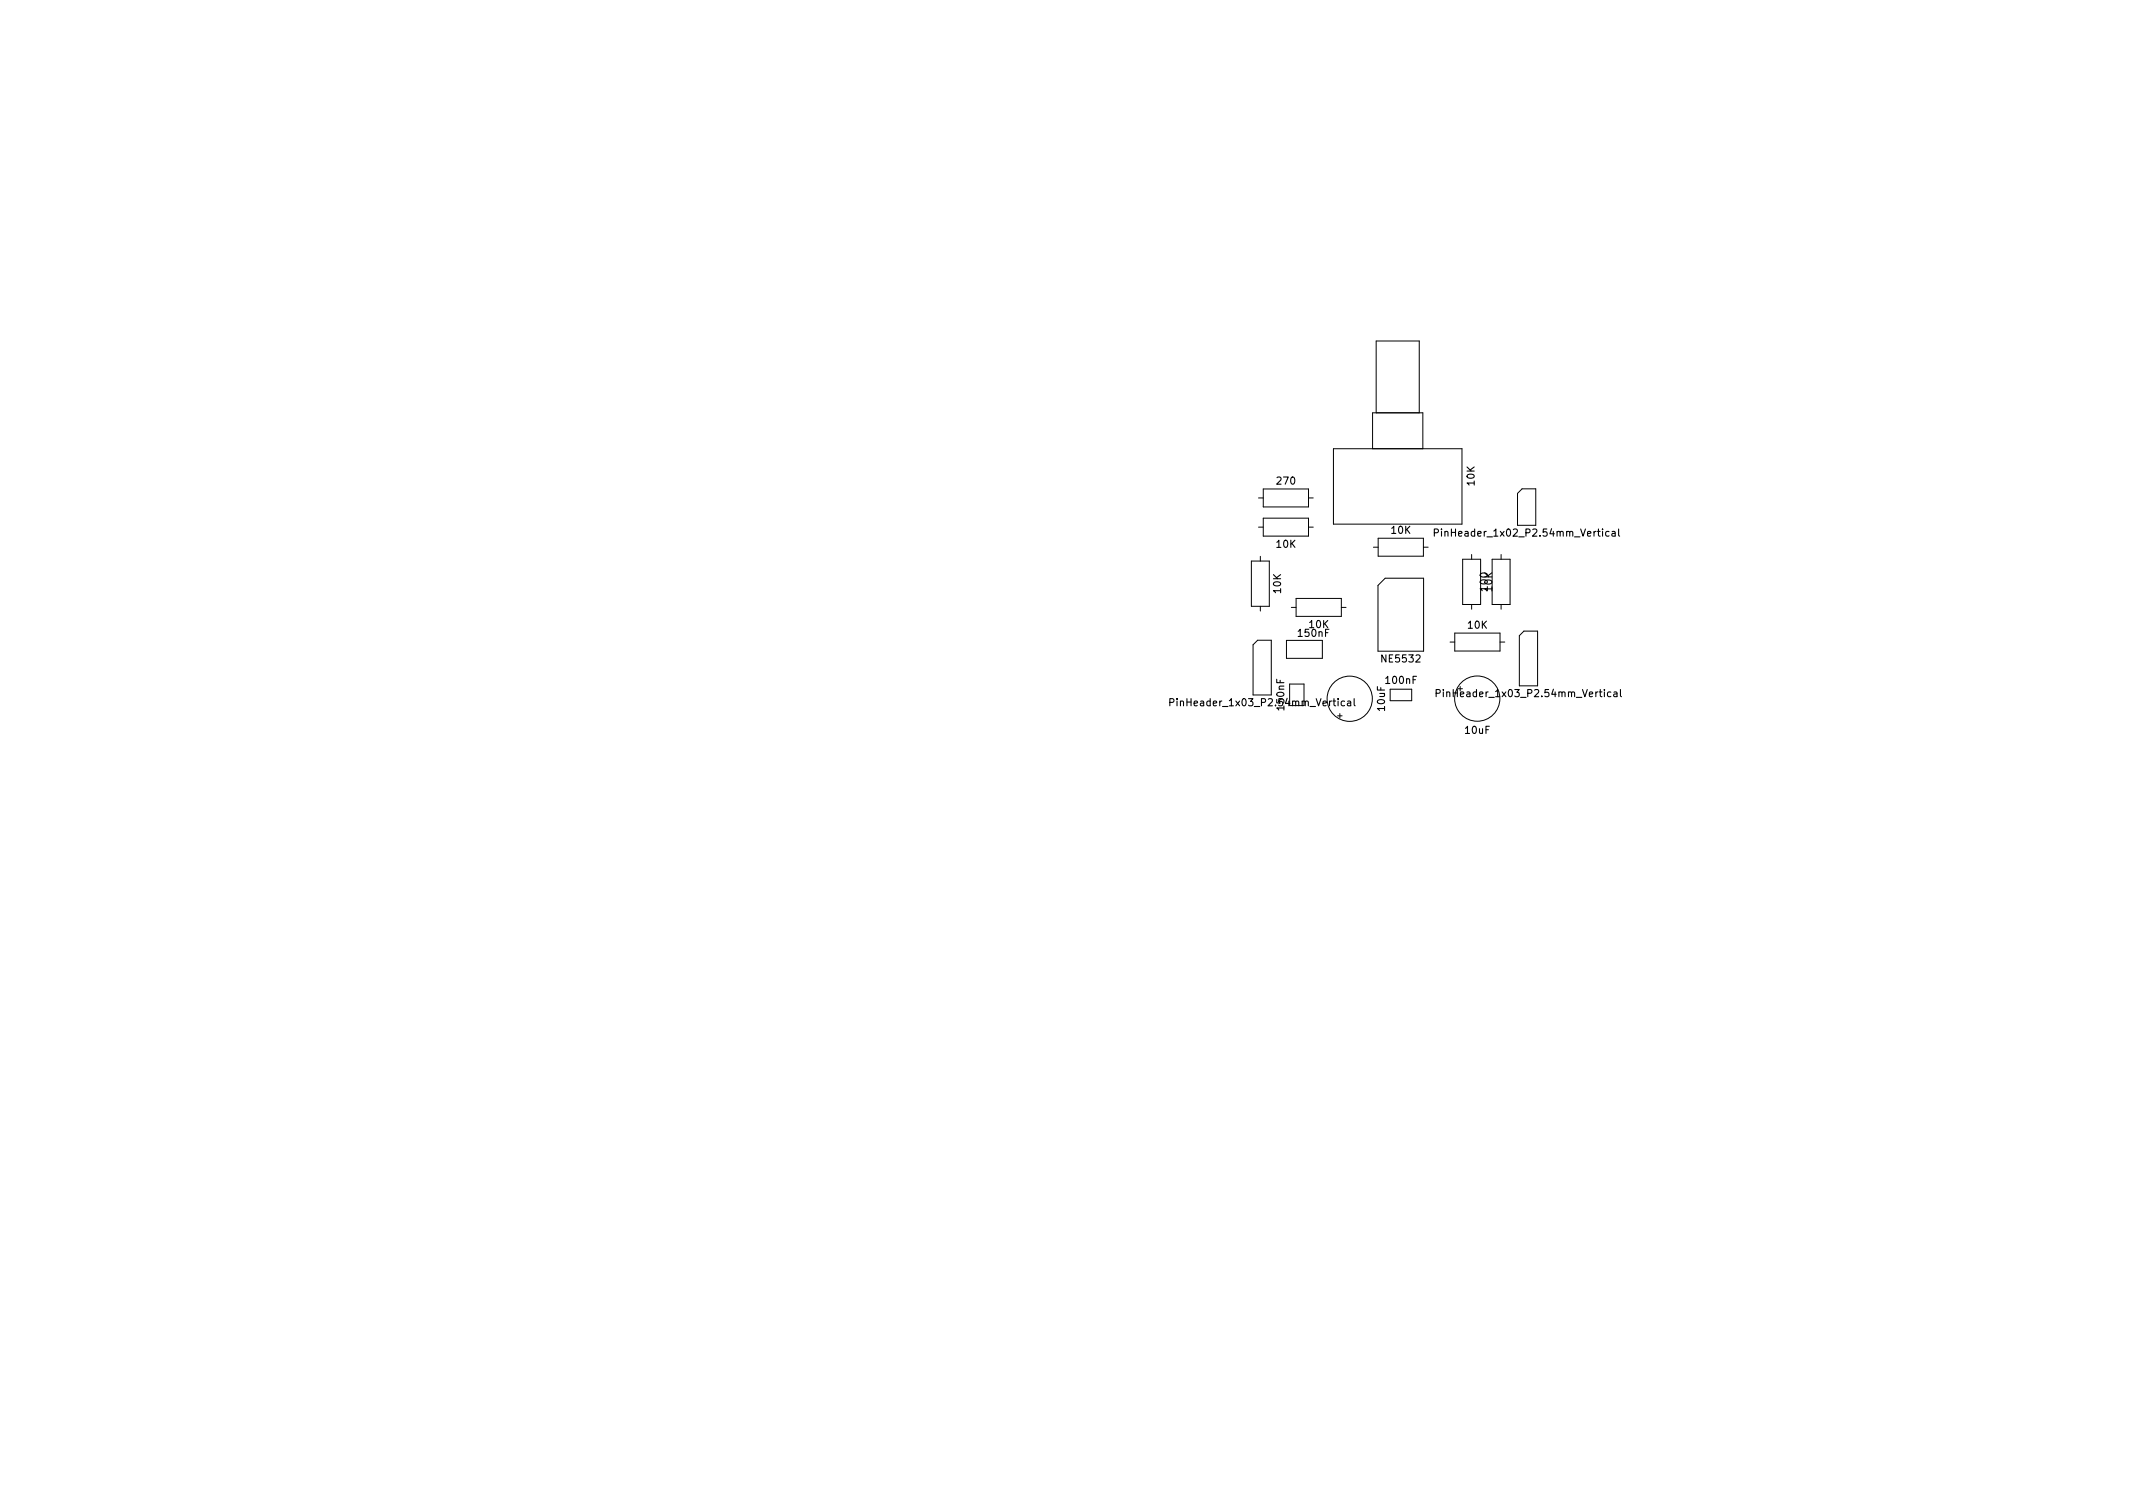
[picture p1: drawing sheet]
<svg xmlns="http://www.w3.org/2000/svg" width="297mm" height="210mm" viewBox="0 0 297 210" stroke-linecap="round" stroke-linejoin="round" font-family="sans-serif">
<defs><g id="words">
<g font-size="1.4">
<text x="177.9" y="67.5">270</text>
<text x="205.3" y="67.6" transform="rotate(-90 205.3 67.6)">10K</text>
<text x="177.8" y="76.3">10K</text>
<text x="193.8" y="74.3">10K</text>
<text x="200.9" y="74.7">PinHeader_1x02_P2.54mm_Vertical</text>
<text x="178.4" y="82.6" transform="rotate(-90 178.4 82.6)">10K</text>
<text x="207.2" y="82.2" transform="rotate(-90 207.2 82.2)">100</text>
<text x="207.8" y="82.3" transform="rotate(-90 207.8 82.3)">10K</text>
<text x="180.9" y="88.7">150nF</text>
<text x="182.4" y="87.4">10K</text>
<text x="204.5" y="87.5">10K</text>
<text x="192.6" y="92.2">NE5532</text>
<text x="193.1" y="95.2">100nF</text>
<text x="164" y="98.3">PinHeader_1x03_P2.54mm_Vertical</text>
<text x="178.8" y="98.8" transform="rotate(-90 178.8 98.8)">150nF</text>
<text x="192.9" y="98.9" transform="rotate(-90 192.9 98.9)">10uF</text>
<text x="201.1" y="97.1">PinHeader_1x03_P2.54mm_Vertical</text>
<text x="204.1" y="102.2">10uF</text>
</g>
</g></defs>
<g fill="none" stroke="#000" stroke-width=".14">
<path d="M191.6 57.5v-10h6v10M174.3 78.1h2.5v6.3h-2.5zM175.3 69.3h.6M175.3 73.4h.6M175.5 77.5v.6M175.9 68.1h6.3v2.5h-6.3zM175.9 72.2h6.3v2.5h-6.3zM182.2 69.3h.7M182.2 73.4h.7M185.7 62.5h17.9v10.5h-17.9zM191.1 62.5v-5h7v5M191.3 76.2h.6"/>
<path d="M191.9 74.9h6.3v2.5h-6.3zM198.2 76.2h.7M203.7 77.9h2.5v6.3h-2.5zM204.9 77.2v.7M207.8 77.9h2.5v6.3h-2.5zM209 77.2v.7M211.3 68.7l.7-.6h1.9v5h-2.6zM175.1 89.1h1.9v7.7h-2.5v-7zM175.5 84.4v.7M179.2 89.2h4.9v2.5h-4.9zM179.6 98.2v-3h2v3M179.8 84.6h.7"/>
<path d="M180.5 83.3h6.3v2.5h-6.3zM186.3 99.7h.6M186.6 99.4v.6M186.8 84.6h.7M191.9 81.5l1-1h5.3v10.2h-6.3zM193.6 96h3v1.6h-3zM201.9 89.4h.7M202.6 88.2h6.3v2.5h-6.3zM204.9 84.2v.6M208.9 89.4h.6M209 84.2v.6M211.6 88.5l.6-.6h1.9v7.6h-2.5z"/>
<circle cx="188" cy="97.3" r="3.2"/>
<circle cx="205.7" cy="97.3" r="3.1"/>
</g>
<path d="M199.7 74.2l.5-.1 .1-.1v-.2l-.6-.1v1M224.5 74h.4v.7M224.9 74.2l-.3 .1-.1 .1 .1 .3 .3-.1M225.4 73.7v.8l.2 .2M162.9 97.8h.5l.1-.2-.1-.2-.5-.1v1M187.7 97.7h.4v.6M188.1 97.9h-.3l-.2 .1 .2 .3 .3-.1M188.6 97.3v.8l.1 .2M200 96.5h.5l.1-.2-.1-.2-.5-.1v1M224.8 96.4h.3l.1 .6M225.2 96.6h-.3l-.2 .2 .2 .2h.3M225.7 96v.9l.1 .1" fill="none" stroke="#000" stroke-width=".15"/>
<use href="#words"/>
</svg>
